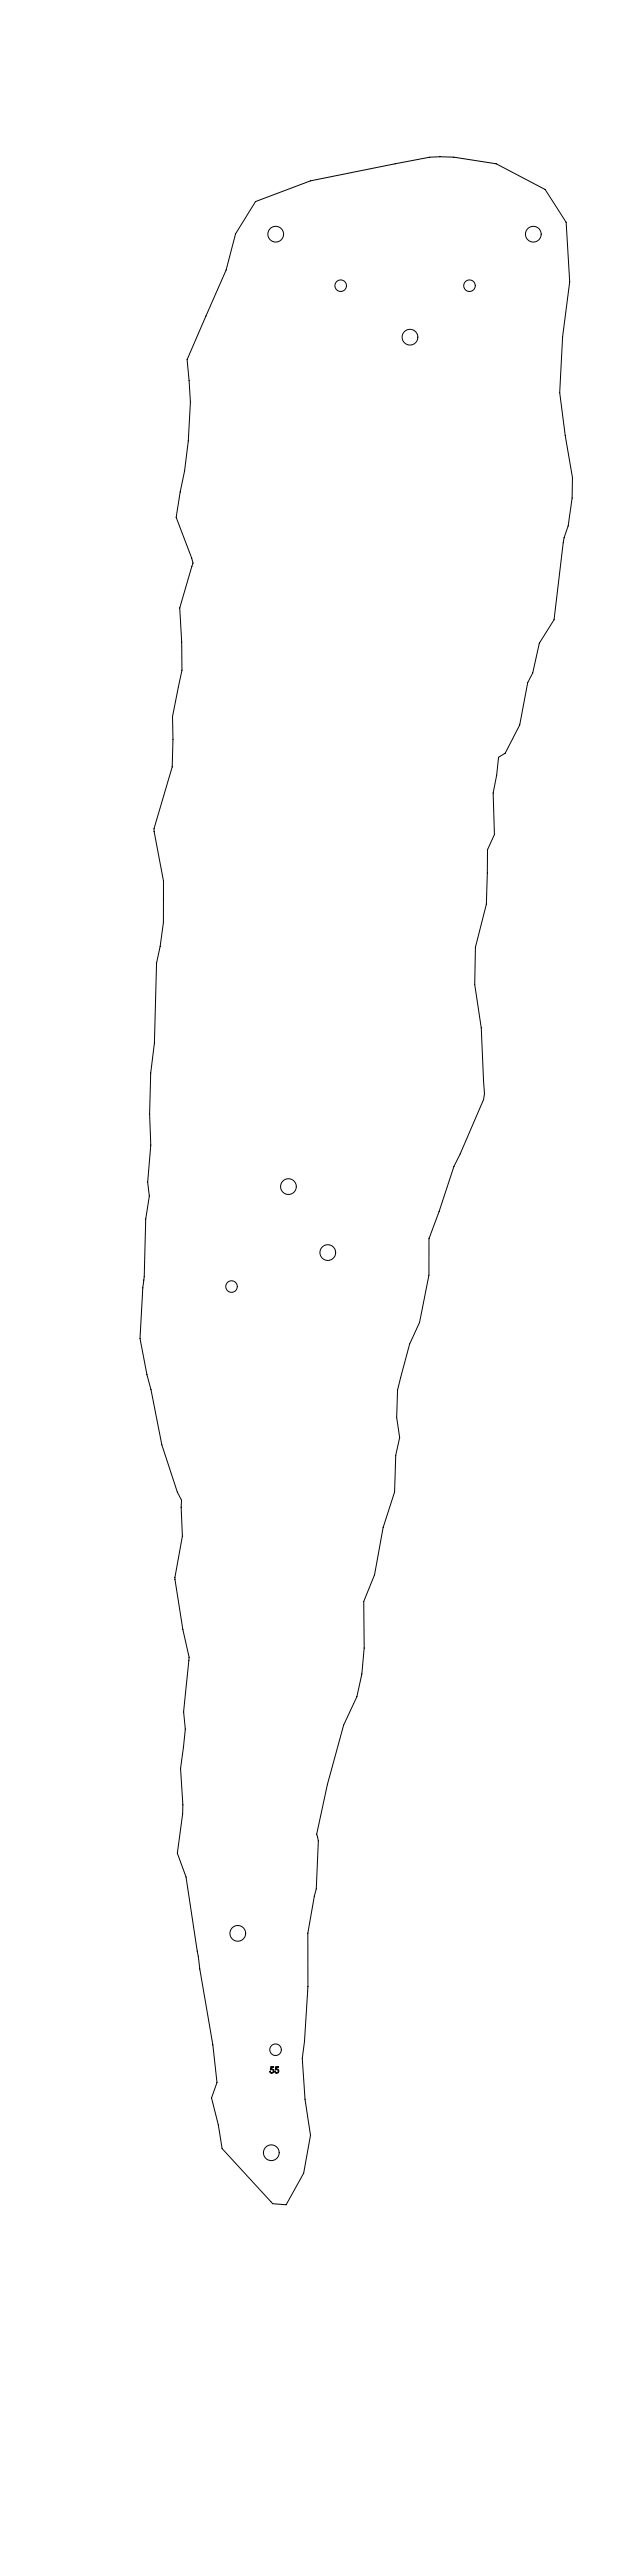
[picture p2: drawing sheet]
<svg xmlns="http://www.w3.org/2000/svg" width="500mm" height="2000mm" viewBox="0 0 500 2000" stroke-linecap="round" stroke-linejoin="round" font-family="sans-serif">
<g fill="none" stroke="#000" stroke-width=".78">
<path d="M198 157l43-17 93-18h18l33 5 38 20 17 26 2 46-5 43-2 43 4 33 5 33v16l-3 21-3 10-1 4-7 59-11 19-5 23-4 7-7 33-11 22-5 3-1 14-3 14 1 32-5 12-1 42-9 34v29l5 33 2 51-1 5-18 42-5 10-11 35-8 21v28l-7 37-8 17-9 36-1 21 2 16-3 13-1 29-9 27-6 37-9 21 1 36-2 20-4 18-10 22-13 46-8 39 1 5-1 37-2 6-5 28v42l-3 43-1 13 2 31 4 29-5 29-14 24h-10l-40-43-2-19-6-21 4-12-3-29-10-59-11-71-6-19 4-30v-7l-2-28 4-31-1-13 4-43-5-21-6-39 6-34-1-22v-6l-3-6-12-37-17-82 2-40 1-9 1-44 3-18-1-11 2-29-1-24 1-32 3-23 2-62 2-13 3-18v-33l-7-40 14-48v-22v-17l7-36v-22l-1-27 10-35-13-35 3-20 3-16 3-24 2-30-3-33 31-69 7-28zM210 1605h2v1h-1l-1 1a1.7 1.7 0 0 1 3 1 1.7 1.7 0 0 1-2 2 1.7 1.7 0 0 1-2-1 1.5 1.5 0 0 0 2 1 1.5 1.5 0 0 0 1-1l-1-1h-1zM214 1605h2v1h-1l-1 1a1.7 1.7 0 0 1 2 1 1.7 1.7 0 0 1-1 2 1.7 1.7 0 0 1-2-1 1.5 1.5 0 0 0 2 1 1.5 1.5 0 0 0 1-1l-1-1h-1z"/>
<circle cx="214" cy="182" r="6"/>
<circle cx="414" cy="182" r="6"/>
<circle cx="265" cy="222" r="4"/>
<circle cx="365" cy="222" r="4"/>
<circle cx="318" cy="262" r="6"/>
<circle cx="224" cy="922" r="6"/>
<circle cx="254" cy="973" r="6"/>
<circle cx="180" cy="999" r="5"/>
<circle cx="185" cy="1502" r="6"/>
<circle cx="214" cy="1592" r="4"/>
<circle cx="211" cy="1672" r="6"/>
</g>
</svg>
